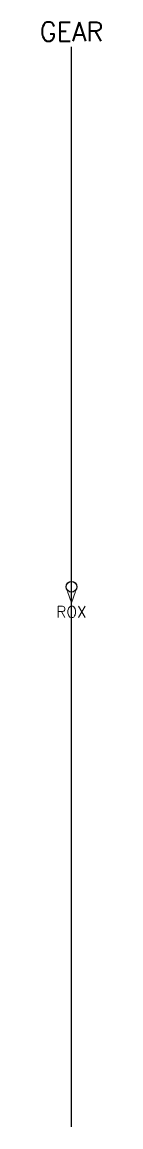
# Model space of a CAD drawing. Extents: x -11 to 11, y -200 to 209.
import ezdxf
from ezdxf.enums import TextEntityAlignment as Align

# ---------------------------------------------------------------- set-up
doc = ezdxf.new("R2010")
doc.units = 0
doc.header["$MEASUREMENT"] = 0
doc.layers.get('0').update_dxf_attribs({"linetype": 'CONTINUOUS'})
doc.styles.add('s', font='simplex.shx')

msp = doc.modelspace()

# ---------------------------------------------------------------- linework, layer by layer
at = {"color": 2, "ltscale": 10}
msp.add_line((0, -200), (0, 200), dxfattribs=at)
msp.add_circle((0, 0), 2, dxfattribs=at)

# ---------------------------------------------------------------- texts
at = {"color": 2, "ltscale": 10, "style": 's'}
msp.add_attdef('GEAR', text='1', height=7, dxfattribs=at).set_placement((0, 200), align=Align.BOTTOM_CENTER)
for tag, text, p in [('V', '50.00', (0, -1.8)), ('ROX', '2.0', (0, -7.2))]:
    msp.add_attdef(tag, text=text, height=4.2, dxfattribs=at).set_placement(p, align=Align.TOP_CENTER)

doc.saveas('drawing.dxf')
